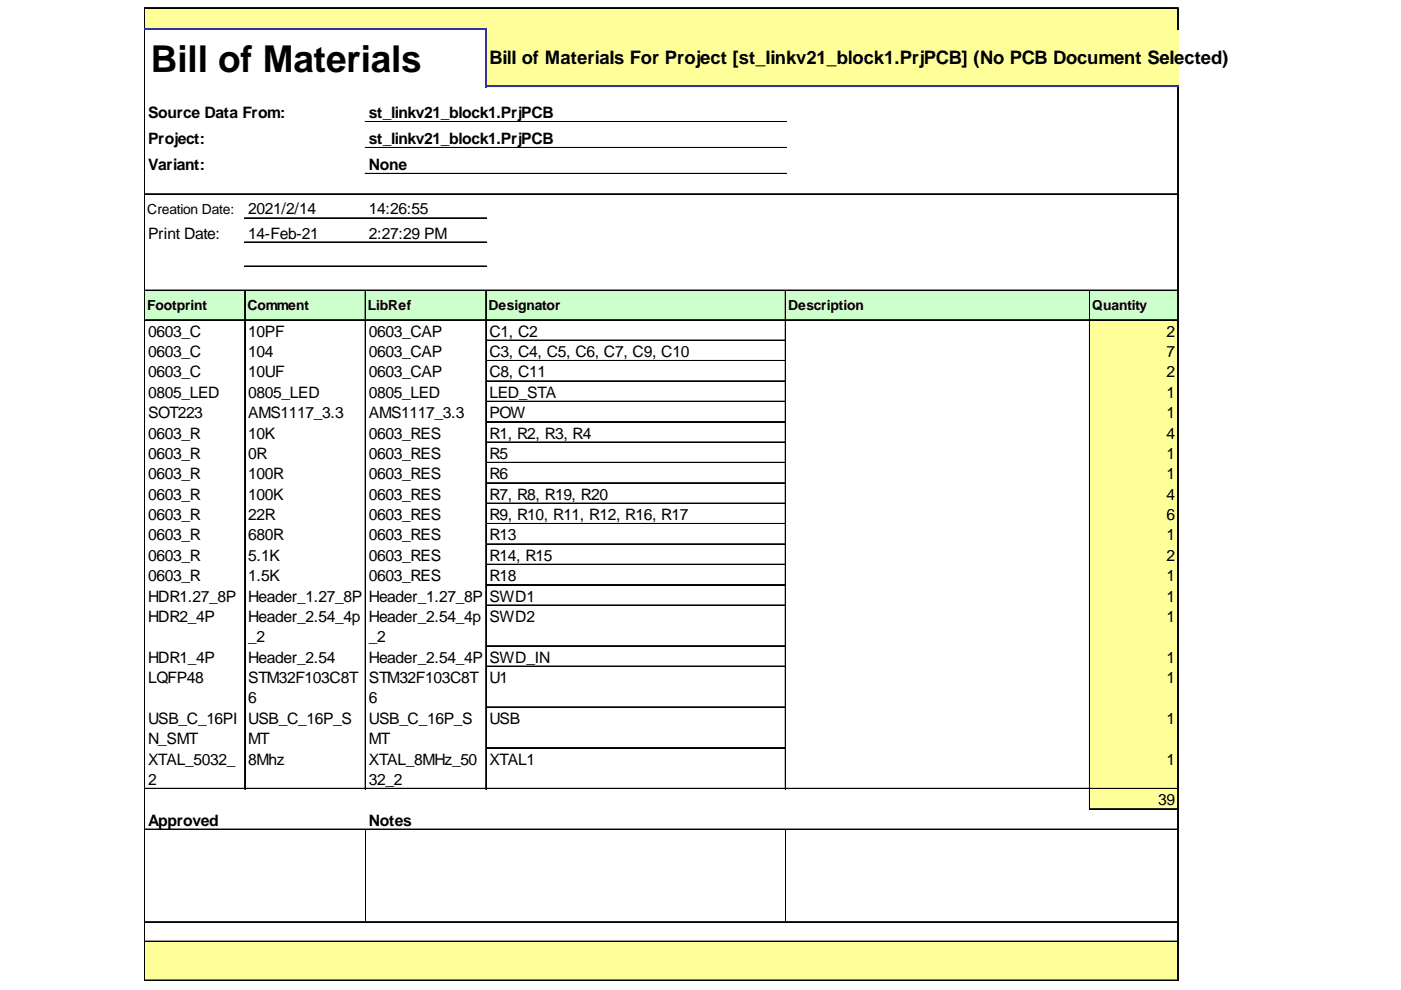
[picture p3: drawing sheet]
<svg xmlns="http://www.w3.org/2000/svg" width="297mm" height="210mm" viewBox="0 0 297 210" stroke-linecap="round" stroke-linejoin="round" font-family="sans-serif">
<defs><g id="words">
<text font-size="7.9" x="32" y="15.2">Bill of Materials</text>
<text font-size="3.9" x="103.8" y="13.6">Bill of Materials For Project [st_linkv21_block1.PrjPCB] (No PCB Document Selected)</text>
<g font-size="3.3">
<text x="31.4" y="25">Source Data From:</text>
<text x="78.2" y="25">st_linkv21_block1.PrjPCB</text>
<text x="31.4" y="30.5">Project:</text>
<text x="78.2" y="30.5">st_linkv21_block1.PrjPCB</text>
<text x="31.4" y="36">Variant:</text>
<text x="78.2" y="36">None</text>
<text x="52.6" y="45.5">2021/2/14</text>
<text x="78.2" y="45.5">14:26:55</text>
<text x="31.4" y="50.6">Print Date:</text>
<text x="52.6" y="50.6">14-Feb-21</text>
<text x="78.2" y="50.6">2:27:29 PM</text>
<text x="31.4" y="71.4">0603_C</text>
<text x="52.6" y="71.4">10PF</text>
<text x="78.2" y="71.4">0603_CAP</text>
<text x="103.8" y="71.4">C1, C2</text>
<text x="247.3" y="71.4">2</text>
<text x="31.4" y="75.7">0603_C</text>
<text x="52.6" y="75.7">104</text>
<text x="78.2" y="75.7">0603_CAP</text>
<text x="103.8" y="75.7">C3, C4, C5, C6, C7, C9, C10</text>
<text x="247.3" y="75.7">7</text>
<text x="31.4" y="80">0603_C</text>
<text x="52.6" y="80">10UF</text>
<text x="78.2" y="80">0603_CAP</text>
<text x="103.8" y="80">C8, C11</text>
<text x="247.3" y="80">2</text>
<text x="31.4" y="84.3">0805_LED</text>
<text x="31.4" y="88.7">SOT223</text>
<text x="52.6" y="84.3">0805_LED</text>
<text x="52.6" y="88.7">AMS1117_3.3</text>
<text x="78.2" y="84.3">0805_LED</text>
<text x="78.2" y="88.7">AMS1117_3.3</text>
<text x="103.8" y="84.3">LED_STA</text>
<text x="103.8" y="88.7">POW</text>
<text x="247.3" y="84.3">1</text>
<text x="247.3" y="88.7">1</text>
<text x="31.4" y="93">0603_R</text>
<text x="52.6" y="93">10K</text>
<text x="78.2" y="93">0603_RES</text>
<text x="103.8" y="93">R1, R2, R3, R4</text>
<text x="247.3" y="93">4</text>
<text x="31.4" y="97.3">0603_R</text>
<text x="31.4" y="101.6">0603_R</text>
<text x="52.6" y="97.3">0R</text>
<text x="52.6" y="101.6">100R</text>
<text x="78.2" y="97.3">0603_RES</text>
<text x="78.2" y="101.6">0603_RES</text>
<text x="103.8" y="97.3">R5</text>
<text x="103.8" y="101.6">R6</text>
<text x="247.3" y="97.3">1</text>
<text x="247.3" y="101.6">1</text>
<text x="31.4" y="105.9">0603_R</text>
<text x="52.6" y="105.9">100K</text>
<text x="78.2" y="105.9">0603_RES</text>
<text x="103.8" y="105.9">R7, R8, R19, R20</text>
<text x="247.3" y="105.9">4</text>
<text x="31.4" y="110.3">0603_R</text>
<text x="52.6" y="110.3">22R</text>
<text x="78.2" y="110.3">0603_RES</text>
<text x="103.8" y="110.3">R9, R10, R11, R12, R16, R17</text>
<text x="247.3" y="110.3">6</text>
<text x="31.4" y="114.6">0603_R</text>
<text x="31.4" y="118.9">0603_R</text>
<text x="52.6" y="114.6">680R</text>
<text x="52.6" y="118.9">5.1K</text>
<text x="78.2" y="114.6">0603_RES</text>
<text x="78.2" y="118.9">0603_RES</text>
<text x="103.8" y="114.6">R13</text>
<text x="103.8" y="118.9">R14, R15</text>
<text x="247.3" y="114.6">1</text>
<text x="247.3" y="118.9">2</text>
<text x="31.4" y="123.2">0603_R</text>
<text x="52.6" y="123.2">1.5K</text>
<text x="78.2" y="123.2">0603_RES</text>
<text x="103.8" y="123.2">R18</text>
<text x="247.3" y="123.2">1</text>
<text x="31.4" y="127.5">HDR1.27_8P</text>
<text x="31.4" y="131.9">HDR2_4P</text>
<text x="52.6" y="127.5">Header_1.27_8P</text>
<text x="52.6" y="131.9">Header_2.54_4p</text>
<text x="78.2" y="127.5">Header_1.27_8P</text>
<text x="78.2" y="131.9">Header_2.54_4p</text>
<text x="103.8" y="127.5">SWD1</text>
<text x="103.8" y="131.9">SWD2</text>
<text x="247.3" y="127.5">1</text>
<text x="247.3" y="131.9">1</text>
<text x="52.6" y="136.2">_2</text>
<text x="78.2" y="136.2">_2</text>
<text x="31.4" y="140.5">HDR1_4P</text>
<text x="52.6" y="140.5">Header_2.54</text>
<text x="78.2" y="140.5">Header_2.54_4P</text>
<text x="103.8" y="140.5">SWD_IN</text>
<text x="247.3" y="140.5">1</text>
<text x="31.4" y="144.8">LQFP48</text>
<text x="52.6" y="144.8">STM32F103C8T</text>
<text x="52.6" y="149.1">6</text>
<text x="78.2" y="144.8">STM32F103C8T</text>
<text x="78.2" y="149.1">6</text>
<text x="103.8" y="144.8">U1</text>
<text x="247.3" y="144.8">1</text>
<text x="31.4" y="153.5">USB_C_16PI</text>
<text x="52.6" y="153.5">USB_C_16P_S</text>
<text x="78.2" y="153.5">USB_C_16P_S</text>
<text x="103.8" y="153.5">USB</text>
<text x="247.3" y="153.5">1</text>
<text x="31.4" y="157.8">N_SMT</text>
<text x="52.6" y="157.8">MT</text>
<text x="78.2" y="157.8">MT</text>
<text x="31.4" y="162.1">XTAL_5032_</text>
<text x="31.4" y="166.4">2</text>
<text x="52.6" y="162.1">8Mhz</text>
<text x="78.2" y="162.1">XTAL_8MHz_50</text>
<text x="78.2" y="166.4">32_2</text>
<text x="103.8" y="162.1">XTAL1</text>
<text x="247.3" y="162.1">1</text>
<text x="245.5" y="170.7">39</text>
<text x="31.4" y="175.1">Approved</text>
<text x="78.2" y="175.1">Notes</text>
</g>
<g font-size="2.9">
<text x="31.2" y="45.3">Creation Date:</text>
<text x="31.2" y="65.7">Footprint</text>
<text x="52.4" y="65.7">Comment</text>
<text x="78" y="65.7">LibRef</text>
<text x="103.6" y="65.7">Designator</text>
<text x="167.1" y="65.7">Description</text>
<text x="231.6" y="65.7">Quantity</text>
</g>
</g></defs>
<g fill="#ff9">
<path d="M30.8 1.8h219.1v4.5h-219.1z"/>
<path d="M103 6.1h146.9v12.4h-146.9z"/>
</g>
<path d="M30.8 61.5h219.1v6.5h-219.1z" fill="#cfc"/>
<g fill="#ff9">
<path d="M231 67.8h18.9v4.5h-18.9z"/>
<path d="M231 72.1h18.9v4.5h-18.9z"/>
<path d="M231 76.4h18.9v4.5h-18.9z"/>
<path d="M231 80.7h18.9v4.6h-18.9z"/>
<path d="M231 85.1h18.9v4.5h-18.9z"/>
<path d="M231 89.4h18.9v4.5h-18.9z"/>
<path d="M231 93.7h18.9v4.5h-18.9z"/>
<path d="M231 98h18.9v4.5h-18.9z"/>
<path d="M231 102.3h18.9v4.6h-18.9z"/>
<path d="M231 106.7h18.9v4.5h-18.9z"/>
<path d="M231 111h18.9v4.5h-18.9z"/>
<path d="M231 115.3h18.9v4.5h-18.9z"/>
<path d="M231 119.6h18.9v4.5h-18.9z"/>
<path d="M231 123.9h18.9v4.6h-18.9z"/>
<path d="M231 128.3h18.9v8.8h-18.9z"/>
<path d="M231 136.9h18.9v4.5h-18.9z"/>
<path d="M231 141.2h18.9v8.9h-18.9z"/>
<path d="M231 149.9h18.9v8.8h-18.9z"/>
<path d="M231 158.5h18.9v8.8h-18.9z"/>
<path d="M231 167.1h18.9v4.6h-18.9z"/>
<path d="M30.8 199.5h219.1v8.5h-219.1z"/>
</g>
<g fill="none" stroke="#000" stroke-width=".21">
<path d="M30.6 1.6v4.3M30.6 6.3v201.7M30.7 1.6v4.3M30.7 6.3v201.7M30.8 1.6h219.1M30.8 1.7h219.1M249.7 1.8v4.5M249.7 18.5v189.5M249.8 1.8v4.5M249.8 18.5v189.5M77.4 25.8h89.3M77.4 25.9h89.3"/>
<path d="M77.4 31.3h89.3M77.4 31.4h89.3M77.4 36.8h89.3M77.4 36.9h89.3M30.8 41.1h219.1M30.8 41.2h219.1M51.9 46.2h51.3M51.9 46.3h51.3M51.9 51.3h51.3M51.9 51.4h51.3M51.9 56.4h51.3M51.9 56.5h51.3"/>
<path d="M30.8 61.5h219.1M30.8 61.6h219.1M30.8 67.8h219.1M30.8 67.9h219.1M51.9 61.7v105.6M52 61.7v105.6M77.4 61.7v105.6M77.5 61.7v105.6M103 61.7v105.6M103.1 61.7v105.6M103.2 72.1h63.3M103.2 72.2h63.3"/>
<path d="M103.2 76.4h63.3M103.2 76.5h63.3M166.5 61.7v105.6M166.6 61.7v105.6M231 61.7v110M231.1 61.7v110M103.2 80.7h63.3M103.2 80.8h63.3M103.2 85.1h63.3M103.2 85.2h63.3M103.2 89.4h63.3M103.2 89.5h63.3"/>
<path d="M103.2 93.7h63.3M103.2 93.8h63.3M103.2 98h63.3M103.2 98.1h63.3M103.2 102.3h63.3M103.2 102.4h63.3M103.2 106.7h63.3M103.2 106.8h63.3M103.2 111h63.3M103.2 111.1h63.3M103.2 115.3h63.3M103.2 115.4h63.3"/>
<path d="M103.2 119.6h63.3M103.2 119.7h63.3M103.2 123.9h63.3M103.2 124h63.3M103.2 128.3h63.3M103.2 128.4h63.3M103.2 136.9h63.3M103.2 137h63.3M103.2 141.2h63.3M103.2 141.3h63.3M103.2 149.9h63.3M103.2 150h63.3"/>
<path d="M103.2 158.5h63.3M103.2 158.6h63.3M30.8 167.1h219.1M30.8 167.2h219.1M30.8 175.8h219.1M30.8 175.9h219.1M77.5 176v19.4M166.6 176v19.4M231.2 171.5h18.7M231.2 171.6h18.7M30.8 195.4h219.1M30.8 195.5h219.1"/>
<path d="M30.8 199.5h219.1M30.8 199.6h219.1M30.8 207.8h219.1M30.8 207.9h219.1"/>
</g>
<path d="M30.6 6.1h72.6M103 6.3v12.2M103.2 18.3h146.7" fill="none" stroke="#339" stroke-width=".39"/>
<use href="#words"/>
</svg>
